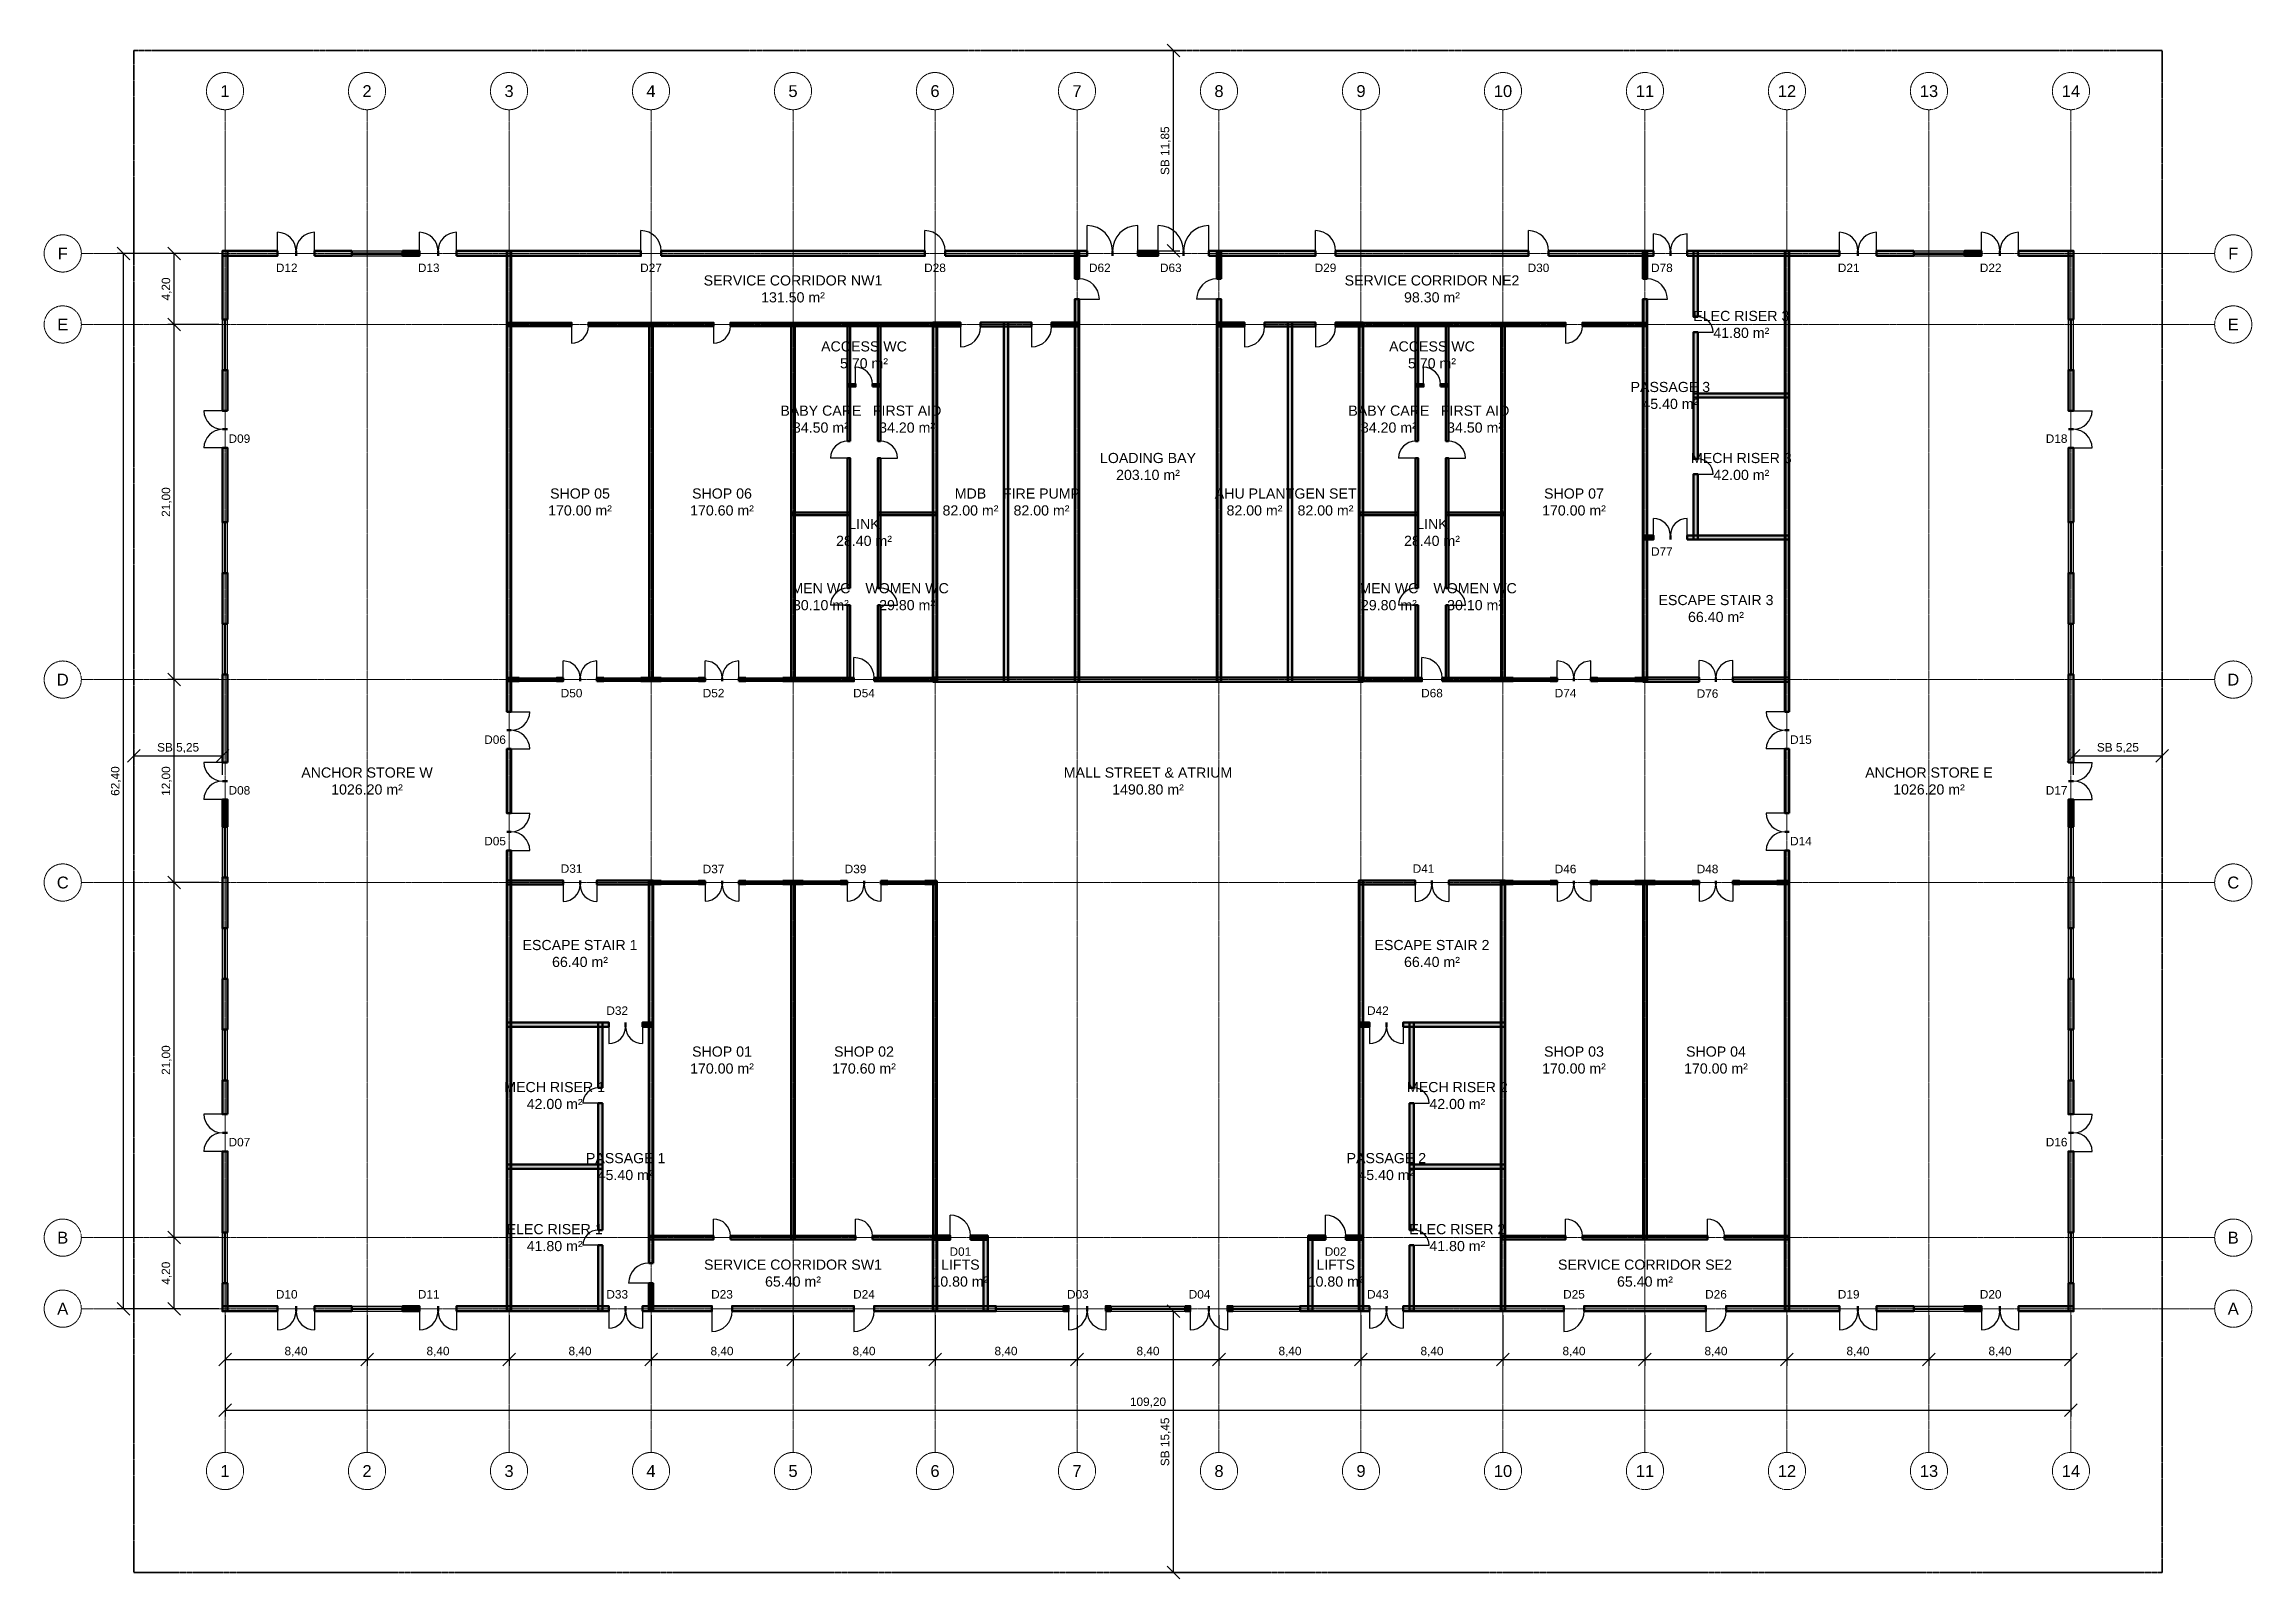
# Model space of a CAD drawing. Header units: millimetres. Extents: x -5300 to 125300, y -375 to 90375.
import ezdxf
from ezdxf.enums import TextEntityAlignment as Align

# ---------------------------------------------------------------- set-up
doc = ezdxf.new("R2010")
doc.units = ezdxf.units.MM
doc.linetypes.add('CENTER', pattern=[5.08, 3.175, -0.635, 0.635, -0.635])
doc.linetypes.add('PHANTOM', pattern=[6.35, 3.175, -0.635, 0.635, -0.635, 0.635, -0.635])
for name, color, linetype, lineweight in [('A-ASSI', 1, 'CENTER', 13), ('A-CAMPITURE', 8, 'Continuous', 9), ('A-CATASTO', 1, 'PHANTOM', 35), ('A-MURI-PORTANTI', 7, 'Continuous', 50), ('A-QUOTE', 1, 'Continuous', 18), ('A-SERRAMENTI-FINESTRE', 5, 'Continuous', 25), ('A-SERRAMENTI-PORTE', 3, 'Continuous', 25), ('A-TESTI-LOCALI', 2, 'Continuous', 18), ('A-TESTI-SIGLE', 2, 'Continuous', 18)]:
    doc.layers.add(name, color=color, linetype=linetype, lineweight=lineweight)
doc.styles.add('IT-ARIAL', font='arial.ttf')
doc.dimstyles.new('IT-100-M', dxfattribs={"dimscale": 250, "dimtxt": 2, "dimasz": 1.5, "dimexe": 1.5, "dimexo": 1.5, "dimgap": 0.8, "dimtad": 1, "dimlfac": 0.001, "dimzin": 0, "dimtxsty": 'IT-ARIAL', "dimtsz": 1.5, "dimcen": 2.5, "dimclrd": 256, "dimclre": 256, "dimclrt": 256, "dimazin": 3, "dimtfac": 1, "dimtmove": 0, "dimatfit": 3})

msp = doc.modelspace()

# ---------------------------------------------------------------- texts
at = {"layer": 'A-ASSI', "style": 'IT-ARIAL'}
for s, p in [('1', (5400, 87600)), ('2', (13800, 87600)), ('3', (22200, 87600)), ('4', (30600, 87600)), ('5', (39000, 87600)), ('6', (47400, 87600)), ('7', (55800, 87600)), ('8', (64200, 87600)), ('9', (72600, 87600)), ('10', (81000, 87600)), ('11', (89400, 87600)), ('12', (97800, 87600)), ('13', (106200, 87600)), ('14', (114600, 87600)), ('F', (-4200, 78000)), ('F', (124200, 78000)), ('E', (-4200, 73800)), ('E', (124200, 73800)), ('D', (-4200, 52800)), ('D', (124200, 52800)), ('C', (-4200, 40800)), ('C', (124200, 40800)), ('B', (-4200, 19800)), ('B', (124200, 19800)), ('A', (-4200, 15600)), ('A', (124200, 15600)), ('1', (5400, 6000)), ('2', (13800, 6000)), ('3', (22200, 6000)), ('4', (30600, 6000)), ('5', (39000, 6000)), ('6', (47400, 6000)), ('7', (55800, 6000)), ('8', (64200, 6000)), ('9', (72600, 6000)), ('10', (81000, 6000)), ('11', (89400, 6000)), ('12', (97800, 6000)), ('13', (106200, 6000)), ('14', (114600, 6000))]:
    msp.add_text(s, height=700, dxfattribs=at).set_placement(p, align=Align.MIDDLE_CENTER)
at = {"layer": 'A-TESTI-LOCALI', "char_height": 600, "attachment_point": 5, "style": 'IT-ARIAL'}
for s, insert in [('SERVICE CORRIDOR NW1\\P131.50 m²', (39000, 75900)), ('SERVICE CORRIDOR NE2\\P98.30 m²', (76800, 75900)), ('ELEC RISER 3\\P41.80 m²', (95100, 73800)), ('ACCESS WC\\P5.70 m²', (43200, 72000)), ('ACCESS WC\\P5.70 m²', (76800, 72000)), ('PASSAGE 3\\P45.40 m²', (90900, 69600)), ('BABY CARE\\P34.50 m²', (40650, 68200)), ('FIRST AID\\P34.20 m²', (45750, 68200)), ('BABY CARE\\P34.20 m²', (74250, 68200)), ('FIRST AID\\P34.50 m²', (79350, 68200)), ('LOADING BAY\\P203.10 m²', (60000, 65400)), ('MECH RISER 3\\P42.00 m²', (95100, 65400)), ('SHOP 05\\P170.00 m²', (26400, 63300)), ('SHOP 06\\P170.60 m²', (34800, 63300)), ('MDB\\P82.00 m²', (49500, 63300)), ('FIRE PUMP\\P82.00 m²', (53700, 63300)), ('AHU PLANT\\P82.00 m²', (66300, 63300)), ('GEN SET\\P82.00 m²', (70500, 63300)), ('SHOP 07\\P170.00 m²', (85200, 63300)), ('LINK\\P28.40 m²', (43200, 61500)), ('LINK\\P28.40 m²', (76800, 61500)), ('MEN WC\\P30.10 m²', (40650, 57700)), ('WOMEN WC\\P29.80 m²', (45750, 57700)), ('MEN WC\\P29.80 m²', (74250, 57700)), ('WOMEN WC\\P30.10 m²', (79350, 57700)), ('ESCAPE STAIR 3\\P66.40 m²', (93600, 57000)), ('ANCHOR STORE W\\P1026.20 m²', (13800, 46800)), ('MALL STREET & ATRIUM\\P1490.80 m²', (60000, 46800)), ('ANCHOR STORE E\\P1026.20 m²', (106200, 46800)), ('ESCAPE STAIR 1\\P66.40 m²', (26400, 36600)), ('ESCAPE STAIR 2\\P66.40 m²', (76800, 36600)), ('SHOP 01\\P170.00 m²', (34800, 30300)), ('SHOP 02\\P170.60 m²', (43200, 30300)), ('SHOP 03\\P170.00 m²', (85200, 30300)), ('SHOP 04\\P170.00 m²', (93600, 30300)), ('MECH RISER 1\\P42.00 m²', (24900, 28200)), ('MECH RISER 2\\P42.00 m²', (78300, 28200)), ('PASSAGE 1\\P45.40 m²', (29100, 24000)), ('PASSAGE 2\\P45.40 m²', (74100, 24000)), ('ELEC RISER 1\\P41.80 m²', (24900, 19800)), ('ELEC RISER 2\\P41.80 m²', (78300, 19800)), ('SERVICE CORRIDOR SW1\\P65.40 m²', (39000, 17700)), ('LIFTS\\P10.80 m²', (48900, 17700)), ('LIFTS\\P10.80 m²', (71100, 17700)), ('SERVICE CORRIDOR SE2\\P65.40 m²', (89400, 17700))]:
    msp.add_mtext(s, dxfattribs=dict(at, insert=insert))
at = {"layer": 'A-TESTI-SIGLE', "style": 'IT-ARIAL'}
for s, p in [('D12', (9050, 77150)), ('D13', (17450, 77150)), ('D27', (30600, 77150)), ('D28', (47400, 77150)), ('D62', (57150, 77150)), ('D63', (61350, 77150)), ('D29', (70500, 77150)), ('D30', (83100, 77150)), ('D78', (90400, 77150)), ('D21', (101450, 77150)), ('D22', (109850, 77150)), ('D09', (6250, 67050)), ('D18', (113750, 67050)), ('D77', (90400, 60375)), ('D50', (25900, 52000)), ('D52', (34300, 52000)), ('D54', (43200, 52000)), ('D68', (76800, 52000)), ('D74', (84700, 52000)), ('D76', (93100, 51975)), ('D06', (21375, 49250)), ('D15', (98625, 49250)), ('D08', (6250, 46250)), ('D17', (113750, 46250)), ('D05', (21375, 43250)), ('D14', (98625, 43250)), ('D31', (25900, 41625)), ('D37', (34300, 41600)), ('D39', (42700, 41600)), ('D41', (76300, 41625)), ('D46', (84700, 41600)), ('D48', (93100, 41600)), ('D32', (28600, 33225)), ('D42', (73600, 33225)), ('D07', (6250, 25450)), ('D16', (113750, 25450)), ('D01', (48900, 18975)), ('D02', (71100, 18975)), ('D10', (9050, 16450)), ('D11', (17450, 16450)), ('D33', (28600, 16450)), ('D23', (34800, 16450)), ('D24', (43200, 16450)), ('D03', (55850, 16450)), ('D04', (63050, 16450)), ('D43', (73600, 16450)), ('D25', (85200, 16450)), ('D26', (93600, 16450)), ('D19', (101450, 16450)), ('D20', (109850, 16450))]:
    msp.add_text(s, height=500, dxfattribs=at).set_placement(p, align=Align.MIDDLE_CENTER)

# ---------------------------------------------------------------- dimensions: what is measured, and where the dimension line sits
at = {"layer": 'A-QUOTE'}
for base, p1, p2 in [((61500, 78150), (60000, 78150), (60000, 90000)), ((61500, 0), (60000, 0), (60000, 15450))]:
    msp.add_linear_dim(base=base, p1=p1, p2=p2, angle=90, text='SB <>', dimstyle='IT-100-M', dxfattribs=at).render()
for base, p1, p2 in [((-600, 15600), (5400, 15600), (5400, 78000)), ((2400, 73800), (5400, 73800), (5400, 78000)), ((2400, 52800), (5400, 52800), (5400, 73800)), ((2400, 40800), (5400, 40800), (5400, 52800)), ((2400, 19800), (5400, 19800), (5400, 40800)), ((2400, 15600), (5400, 15600), (5400, 19800))]:
    msp.add_linear_dim(base=base, p1=p1, p2=p2, angle=90, dimstyle='IT-100-M', dxfattribs=at).render()
for base, p1, p2 in [((0, 48300), (0, 46800), (5250, 46800)), ((114750, 48300), (114750, 46800), (120000, 46800))]:
    msp.add_linear_dim(base=base, p1=p1, p2=p2, text='SB <>', dimstyle='IT-100-M', dxfattribs=at).render()
for base, p1, p2 in [((5400, 12600), (5400, 15600), (13800, 15600)), ((5400, 9600), (5400, 15600), (114600, 15600)), ((13800, 12600), (13800, 15600), (22200, 15600)), ((22200, 12600), (22200, 15600), (30600, 15600)), ((30600, 12600), (30600, 15600), (39000, 15600)), ((39000, 12600), (39000, 15600), (47400, 15600)), ((47400, 12600), (47400, 15600), (55800, 15600)), ((55800, 12600), (55800, 15600), (64200, 15600)), ((64200, 12600), (64200, 15600), (72600, 15600)), ((72600, 12600), (72600, 15600), (81000, 15600)), ((81000, 12600), (81000, 15600), (89400, 15600)), ((89400, 12600), (89400, 15600), (97800, 15600)), ((97800, 12600), (97800, 15600), (106200, 15600)), ((106200, 12600), (106200, 15600), (114600, 15600))]:
    msp.add_linear_dim(base=base, p1=p1, p2=p2, dimstyle='IT-100-M', dxfattribs=at).render()

# ---------------------------------------------------------------- hatches: boundary and pattern name
at = {"layer": 'A-CAMPITURE'}
for points in [[(5250, 77850), (8500, 77850), (8500, 78150), (5250, 78150)], [(5550, 74100), (5550, 78150), (5250, 78150), (5250, 74100)], [(10700, 77850), (12900, 77850), (12900, 78150), (10700, 78150)], [(15900, 77850), (16900, 77850), (16900, 78150), (15900, 78150)], [(19100, 77850), (30000, 77850), (30000, 78150), (19100, 78150)], [(22325, 50900), (22325, 78125), (22075, 78125), (22075, 50900)], [(31200, 77850), (46800, 77850), (46800, 78150), (31200, 78150)], [(48000, 77850), (56400, 77850), (56400, 78150), (48000, 78150)], [(55925, 76500), (55925, 78125), (55675, 78125), (55675, 76500)], [(59400, 77850), (60600, 77850), (60600, 78150), (59400, 78150)], [(63600, 77850), (69900, 77850), (69900, 78150), (63600, 78150)], [(64325, 76500), (64325, 78125), (64075, 78125), (64075, 76500)], [(71100, 77850), (82500, 77850), (82500, 78150), (71100, 78150)], [(83700, 77850), (89900, 77850), (89900, 78150), (83700, 78150)], [(89525, 76500), (89525, 78125), (89275, 78125), (89275, 76500)], [(91900, 77850), (100900, 77850), (100900, 78150), (91900, 78150)], [(92525, 74250), (92525, 78125), (92275, 78125), (92275, 74250)], [(97925, 50900), (97925, 78125), (97675, 78125), (97675, 50900)], [(103100, 77850), (105300, 77850), (105300, 78150), (103100, 78150)], [(108300, 77850), (109300, 77850), (109300, 78150), (108300, 78150)], [(111500, 77850), (114750, 77850), (114750, 78150), (111500, 78150)], [(114750, 74100), (114750, 78150), (114450, 78150), (114450, 74100)], [(55925, 52675), (55925, 75300), (55675, 75300), (55675, 52675)], [(64325, 52675), (64325, 75300), (64075, 75300), (64075, 52675)], [(89525, 52675), (89525, 75300), (89275, 75300), (89275, 52675)], [(22100, 73700), (25900, 73700), (25900, 73900), (22100, 73900)], [(26900, 73700), (34300, 73700), (34300, 73900), (26900, 73900)], [(30700, 52700), (30700, 73900), (30500, 73900), (30500, 52700)], [(35300, 73700), (47500, 73700), (47500, 73900), (35300, 73900)], [(39100, 52700), (39100, 73900), (38900, 73900), (38900, 52700)], [(42375, 66900), (42375, 73875), (42225, 73875), (42225, 66900)], [(44175, 66900), (44175, 73875), (44025, 73875), (44025, 66900)], [(47275, 73675), (48900, 73675), (48900, 73925), (47275, 73925)], [(47525, 52675), (47525, 73925), (47275, 73925), (47275, 52675)], [(50100, 73675), (53100, 73675), (53100, 73925), (50100, 73925)], [(51725, 52675), (51725, 73925), (51475, 73925), (51475, 52675)], [(54300, 73675), (55925, 73675), (55925, 73925), (54300, 73925)], [(64075, 73675), (65700, 73675), (65700, 73925), (64075, 73925)], [(66900, 73675), (69900, 73675), (69900, 73925), (66900, 73925)], [(68525, 52675), (68525, 73925), (68275, 73925), (68275, 52675)], [(71100, 73675), (72725, 73675), (72725, 73925), (71100, 73925)], [(72725, 52675), (72725, 73925), (72475, 73925), (72475, 52675)], [(72500, 73700), (84700, 73700), (84700, 73900), (72500, 73900)], [(75975, 66900), (75975, 73875), (75825, 73875), (75825, 66900)], [(77775, 66900), (77775, 73875), (77625, 73875), (77625, 66900)], [(81100, 52700), (81100, 73900), (80900, 73900), (80900, 52700)], [(85700, 73700), (89500, 73700), (89500, 73900), (85700, 73900)], [(92525, 65850), (92525, 73350), (92275, 73350), (92275, 65850)], [(5550, 68700), (5550, 71100), (5250, 71100), (5250, 68700)], [(114750, 68700), (114750, 71100), (114450, 71100), (114450, 68700)], [(42225, 70125), (42700, 70125), (42700, 70275), (42225, 70275)], [(43700, 70125), (44175, 70125), (44175, 70275), (43700, 70275)], [(75825, 70125), (76300, 70125), (76300, 70275), (75825, 70275)], [(77300, 70125), (77775, 70125), (77775, 70275), (77300, 70275)], [(92275, 69475), (97925, 69475), (97925, 69725), (92275, 69725)], [(5550, 62100), (5550, 66500), (5250, 66500), (5250, 62100)], [(42375, 58200), (42375, 65900), (42225, 65900), (42225, 58200)], [(44175, 58200), (44175, 65900), (44025, 65900), (44025, 58200)], [(75975, 58200), (75975, 65900), (75825, 65900), (75825, 58200)], [(77775, 58200), (77775, 65900), (77625, 65900), (77625, 58200)], [(114750, 62100), (114750, 66500), (114450, 66500), (114450, 62100)], [(92525, 61075), (92525, 64950), (92275, 64950), (92275, 61075)], [(38925, 62525), (42375, 62525), (42375, 62675), (38925, 62675)], [(44025, 62525), (47475, 62525), (47475, 62675), (44025, 62675)], [(72525, 62525), (75975, 62525), (75975, 62675), (72525, 62675)], [(77625, 62525), (81075, 62525), (81075, 62675), (77625, 62675)], [(89275, 61075), (89900, 61075), (89900, 61325), (89275, 61325)], [(91900, 61075), (97925, 61075), (97925, 61325), (91900, 61325)], [(5550, 56100), (5550, 59100), (5250, 59100), (5250, 56100)], [(114750, 56100), (114750, 59100), (114450, 59100), (114450, 56100)], [(42375, 52725), (42375, 57200), (42225, 57200), (42225, 52725)], [(44175, 52725), (44175, 57200), (44025, 57200), (44025, 52725)], [(75975, 52725), (75975, 57200), (75825, 57200), (75825, 52725)], [(77775, 52725), (77775, 57200), (77625, 57200), (77625, 52725)], [(5550, 47900), (5550, 53100), (5250, 53100), (5250, 47900)], [(22100, 52700), (22800, 52700), (22800, 52900), (22100, 52900)], [(25000, 52700), (25400, 52700), (25400, 52900), (25000, 52900)], [(27400, 52700), (27800, 52700), (27800, 52900), (27400, 52900)], [(30000, 52700), (31200, 52700), (31200, 52900), (30000, 52900)], [(33400, 52700), (33800, 52700), (33800, 52900), (33400, 52900)], [(35800, 52700), (36200, 52700), (36200, 52900), (35800, 52900)], [(38400, 52700), (42600, 52700), (42600, 52900), (38400, 52900)], [(43800, 52700), (47500, 52700), (47500, 52900), (43800, 52900)], [(47275, 52675), (72725, 52675), (72725, 52925), (47275, 52925)], [(72500, 52700), (76200, 52700), (76200, 52900), (72500, 52900)], [(77400, 52700), (81600, 52700), (81600, 52900), (77400, 52900)], [(83800, 52700), (84200, 52700), (84200, 52900), (83800, 52900)], [(86200, 52700), (86600, 52700), (86600, 52900), (86200, 52900)], [(88800, 52700), (89500, 52700), (89500, 52900), (88800, 52900)], [(89275, 52675), (92600, 52675), (92600, 52925), (89275, 52925)], [(94600, 52675), (97925, 52675), (97925, 52925), (94600, 52925)], [(114750, 47900), (114750, 53100), (114450, 53100), (114450, 47900)], [(22325, 44900), (22325, 48700), (22075, 48700), (22075, 44900)], [(97925, 44900), (97925, 48700), (97675, 48700), (97675, 44900)], [(5550, 44100), (5550, 45700), (5250, 45700), (5250, 44100)], [(114750, 44100), (114750, 45700), (114450, 45700), (114450, 44100)], [(22325, 15475), (22325, 42700), (22075, 42700), (22075, 15475)], [(97925, 15475), (97925, 42700), (97675, 42700), (97675, 15475)], [(5550, 38100), (5550, 41100), (5250, 41100), (5250, 38100)], [(22075, 40675), (25400, 40675), (25400, 40925), (22075, 40925)], [(27400, 40675), (30725, 40675), (30725, 40925), (27400, 40925)], [(30725, 18300), (30725, 40925), (30475, 40925), (30475, 18300)], [(30500, 40700), (31200, 40700), (31200, 40900), (30500, 40900)], [(33400, 40700), (33800, 40700), (33800, 40900), (33400, 40900)], [(35800, 40700), (36200, 40700), (36200, 40900), (35800, 40900)], [(38400, 40700), (39600, 40700), (39600, 40900), (38400, 40900)], [(39100, 19700), (39100, 40900), (38900, 40900), (38900, 19700)], [(41800, 40700), (42200, 40700), (42200, 40900), (41800, 40900)], [(44200, 40700), (44600, 40700), (44600, 40900), (44200, 40900)], [(46800, 40700), (47500, 40700), (47500, 40900), (46800, 40900)], [(47500, 19700), (47500, 40900), (47300, 40900), (47300, 19700)], [(72475, 40675), (75800, 40675), (75800, 40925), (72475, 40925)], [(72725, 15475), (72725, 40925), (72475, 40925), (72475, 15475)], [(77800, 40675), (81125, 40675), (81125, 40925), (77800, 40925)], [(81125, 15475), (81125, 40925), (80875, 40925), (80875, 15475)], [(80900, 40700), (81600, 40700), (81600, 40900), (80900, 40900)], [(83800, 40700), (84200, 40700), (84200, 40900), (83800, 40900)], [(86200, 40700), (86600, 40700), (86600, 40900), (86200, 40900)], [(88800, 40700), (90000, 40700), (90000, 40900), (88800, 40900)], [(89500, 19700), (89500, 40900), (89300, 40900), (89300, 19700)], [(92200, 40700), (92600, 40700), (92600, 40900), (92200, 40900)], [(94600, 40700), (95000, 40700), (95000, 40900), (94600, 40900)], [(97200, 40700), (97900, 40700), (97900, 40900), (97200, 40900)], [(114750, 38100), (114750, 41100), (114450, 41100), (114450, 38100)], [(5550, 32100), (5550, 35100), (5250, 35100), (5250, 32100)], [(114750, 32100), (114750, 35100), (114450, 35100), (114450, 32100)], [(22075, 32275), (28100, 32275), (28100, 32525), (22075, 32525)], [(27725, 28650), (27725, 32525), (27475, 32525), (27475, 28650)], [(30100, 32275), (30725, 32275), (30725, 32525), (30100, 32525)], [(72475, 32275), (73100, 32275), (73100, 32525), (72475, 32525)], [(75100, 32275), (81125, 32275), (81125, 32525), (75100, 32525)], [(75725, 28650), (75725, 32525), (75475, 32525), (75475, 28650)], [(5550, 27100), (5550, 29100), (5250, 29100), (5250, 27100)], [(114750, 27100), (114750, 29100), (114450, 29100), (114450, 27100)], [(27725, 20250), (27725, 27750), (27475, 27750), (27475, 20250)], [(75725, 20250), (75725, 27750), (75475, 27750), (75475, 20250)], [(5550, 20100), (5550, 24900), (5250, 24900), (5250, 20100)], [(114750, 20100), (114750, 24900), (114450, 24900), (114450, 20100)], [(22075, 23875), (27725, 23875), (27725, 24125), (22075, 24125)], [(75475, 23875), (81125, 23875), (81125, 24125), (75475, 24125)], [(30500, 19700), (34300, 19700), (34300, 19900), (30500, 19900)], [(35300, 19700), (42700, 19700), (42700, 19900), (35300, 19900)], [(43700, 19700), (47500, 19700), (47500, 19900), (43700, 19900)], [(47275, 19675), (48300, 19675), (48300, 19925), (47275, 19925)], [(47525, 15475), (47525, 19925), (47275, 19925), (47275, 15475)], [(49500, 19675), (50525, 19675), (50525, 19925), (49500, 19925)], [(50525, 15475), (50525, 19925), (50275, 19925), (50275, 15475)], [(69475, 19675), (70500, 19675), (70500, 19925), (69475, 19925)], [(69725, 15475), (69725, 19925), (69475, 19925), (69475, 15475)], [(71700, 19675), (72725, 19675), (72725, 19925), (71700, 19925)], [(80900, 19700), (84700, 19700), (84700, 19900), (80900, 19900)], [(85700, 19700), (93100, 19700), (93100, 19900), (85700, 19900)], [(94100, 19700), (97900, 19700), (97900, 19900), (94100, 19900)], [(27725, 15475), (27725, 19350), (27475, 19350), (27475, 15475)], [(75725, 15475), (75725, 19350), (75475, 19350), (75475, 15475)], [(5550, 15450), (5550, 17100), (5250, 17100), (5250, 15450)], [(30725, 15475), (30725, 17100), (30475, 17100), (30475, 15475)], [(114750, 15450), (114750, 17100), (114450, 17100), (114450, 15450)], [(5250, 15450), (8500, 15450), (8500, 15750), (5250, 15750)], [(10700, 15450), (12900, 15450), (12900, 15750), (10700, 15750)], [(15900, 15450), (16900, 15450), (16900, 15750), (15900, 15750)], [(19100, 15450), (28100, 15450), (28100, 15750), (19100, 15750)], [(30100, 15450), (34200, 15450), (34200, 15750), (30100, 15750)], [(35400, 15450), (42600, 15450), (42600, 15750), (35400, 15750)], [(43800, 15450), (51000, 15450), (51000, 15750), (43800, 15750)], [(55000, 15450), (55300, 15450), (55300, 15750), (55000, 15750)], [(57500, 15450), (57800, 15450), (57800, 15750), (57500, 15750)], [(62200, 15450), (62500, 15450), (62500, 15750), (62200, 15750)], [(64700, 15450), (65000, 15450), (65000, 15750), (64700, 15750)], [(69000, 15450), (73100, 15450), (73100, 15750), (69000, 15750)], [(75100, 15450), (84600, 15450), (84600, 15750), (75100, 15750)], [(85800, 15450), (93000, 15450), (93000, 15750), (85800, 15750)], [(94200, 15450), (100900, 15450), (100900, 15750), (94200, 15750)], [(103100, 15450), (105300, 15450), (105300, 15750), (103100, 15750)], [(108300, 15450), (109300, 15450), (109300, 15750), (108300, 15750)], [(111500, 15450), (114750, 15450), (114750, 15750), (111500, 15750)]]:
    msp.add_hatch(color=256, dxfattribs=at).paths.add_polyline_path(points)

# ---------------------------------------------------------------- linework, layer by layer
at = {"layer": 'A-ASSI'}
for p, q in [((5400, 7100), (5400, 86500)), ((13800, 7100), (13800, 86500)), ((22200, 7100), (22200, 86500)), ((30600, 7100), (30600, 86500)), ((39000, 7100), (39000, 86500)), ((47400, 7100), (47400, 86500)), ((55800, 7100), (55800, 86500)), ((64200, 7100), (64200, 86500)), ((72600, 7100), (72600, 86500)), ((81000, 7100), (81000, 86500)), ((89400, 7100), (89400, 86500)), ((97800, 7100), (97800, 86500)), ((106200, 7100), (106200, 86500)), ((114600, 7100), (114600, 86500)), ((-3100, 78000), (123100, 78000)), ((-3100, 73800), (123100, 73800)), ((-3100, 52800), (123100, 52800)), ((-3100, 40800), (123100, 40800)), ((-3100, 19800), (123100, 19800)), ((-3100, 15600), (123100, 15600))]:
    msp.add_line(p, q, dxfattribs=at)
for centre in [(5400, 87600), (13800, 87600), (22200, 87600), (30600, 87600), (39000, 87600), (47400, 87600), (55800, 87600), (64200, 87600), (72600, 87600), (81000, 87600), (89400, 87600), (97800, 87600), (106200, 87600), (114600, 87600), (-4200, 78000), (124200, 78000), (-4200, 73800), (124200, 73800), (-4200, 52800), (124200, 52800), (-4200, 40800), (124200, 40800), (-4200, 19800), (124200, 19800), (-4200, 15600), (124200, 15600), (5400, 6000), (13800, 6000), (22200, 6000), (30600, 6000), (39000, 6000), (47400, 6000), (55800, 6000), (64200, 6000), (72600, 6000), (81000, 6000), (89400, 6000), (97800, 6000), (106200, 6000), (114600, 6000)]:
    msp.add_circle(centre, 1100, dxfattribs=at)
at = {"layer": 'A-CATASTO'}
msp.add_lwpolyline([(0, 0), (120000, 0), (120000, 90000), (0, 90000)], close=True, dxfattribs=at)
at = {"layer": 'A-MURI-PORTANTI'}
for p, q in [((8500, 77850), (8500, 78150)), ((9600, 77850), (9600, 78150)), ((9600, 77850), (9600, 78150)), ((10700, 77850), (10700, 78150)), ((12900, 77850), (12900, 78150)), ((15900, 77850), (15900, 78150)), ((16900, 77850), (16900, 78150)), ((18000, 77850), (18000, 78150)), ((18000, 77850), (18000, 78150)), ((19100, 77850), (19100, 78150)), ((30000, 77850), (30000, 78150)), ((31200, 77850), (31200, 78150)), ((46800, 77850), (46800, 78150)), ((48000, 77850), (48000, 78150)), ((56400, 77850), (56400, 78150)), ((57900, 77850), (57900, 78150)), ((57900, 77850), (57900, 78150)), ((59400, 77850), (59400, 78150)), ((60600, 77850), (60600, 78150)), ((62100, 77850), (62100, 78150)), ((62100, 77850), (62100, 78150)), ((63600, 77850), (63600, 78150)), ((69900, 77850), (69900, 78150)), ((71100, 77850), (71100, 78150)), ((82500, 77850), (82500, 78150)), ((83700, 77850), (83700, 78150)), ((89900, 77850), (89900, 78150)), ((90900, 77850), (90900, 78150)), ((90900, 77850), (90900, 78150)), ((91900, 77850), (91900, 78150)), ((100900, 77850), (100900, 78150)), ((102000, 77850), (102000, 78150)), ((102000, 77850), (102000, 78150)), ((103100, 77850), (103100, 78150)), ((105300, 77850), (105300, 78150)), ((108300, 77850), (108300, 78150)), ((109300, 77850), (109300, 78150)), ((110400, 77850), (110400, 78150)), ((110400, 77850), (110400, 78150)), ((111500, 77850), (111500, 78150)), ((55925, 76500), (55675, 76500)), ((64325, 76500), (64075, 76500)), ((89525, 76500), (89275, 76500)), ((55925, 75300), (55675, 75300)), ((64325, 75300), (64075, 75300)), ((89525, 75300), (89275, 75300)), ((5550, 74100), (5250, 74100)), ((25900, 73700), (25900, 73900)), ((26900, 73700), (26900, 73900)), ((34300, 73700), (34300, 73900)), ((35300, 73700), (35300, 73900)), ((48900, 73675), (48900, 73925)), ((50100, 73675), (50100, 73925)), ((53100, 73675), (53100, 73925)), ((54300, 73675), (54300, 73925)), ((65700, 73675), (65700, 73925)), ((66900, 73675), (66900, 73925)), ((69900, 73675), (69900, 73925)), ((71100, 73675), (71100, 73925)), ((84700, 73700), (84700, 73900)), ((85700, 73700), (85700, 73900)), ((92525, 74250), (92275, 74250)), ((92525, 73350), (92275, 73350)), ((114750, 74100), (114450, 74100)), ((5550, 71100), (5250, 71100)), ((114750, 71100), (114450, 71100)), ((42700, 70125), (42700, 70275)), ((43700, 70125), (43700, 70275)), ((76300, 70125), (76300, 70275)), ((77300, 70125), (77300, 70275)), ((5550, 68700), (5250, 68700)), ((114750, 68700), (114450, 68700)), ((5550, 67600), (5250, 67600)), ((5550, 67600), (5250, 67600)), ((42375, 66900), (42225, 66900)), ((44175, 66900), (44025, 66900)), ((75975, 66900), (75825, 66900)), ((77775, 66900), (77625, 66900)), ((114750, 67600), (114450, 67600)), ((114750, 67600), (114450, 67600)), ((5550, 66500), (5250, 66500)), ((42375, 65900), (42225, 65900)), ((44175, 65900), (44025, 65900)), ((75975, 65900), (75825, 65900)), ((77775, 65900), (77625, 65900)), ((92525, 65850), (92275, 65850)), ((114750, 66500), (114450, 66500)), ((92525, 64950), (92275, 64950)), ((5550, 62100), (5250, 62100)), ((114750, 62100), (114450, 62100)), ((89900, 61075), (89900, 61325)), ((90900, 61075), (90900, 61325)), ((90900, 61075), (90900, 61325)), ((91900, 61075), (91900, 61325)), ((5550, 59100), (5250, 59100)), ((114750, 59100), (114450, 59100)), ((42375, 58200), (42225, 58200)), ((44175, 58200), (44025, 58200)), ((75975, 58200), (75825, 58200)), ((77775, 58200), (77625, 58200)), ((42375, 57200), (42225, 57200)), ((44175, 57200), (44025, 57200)), ((75975, 57200), (75825, 57200)), ((77775, 57200), (77625, 57200)), ((5550, 56100), (5250, 56100)), ((114750, 56100), (114450, 56100)), ((5550, 53100), (5250, 53100)), ((22800, 52700), (22800, 52900)), ((25000, 52700), (25000, 52900)), ((25400, 52700), (25400, 52900)), ((26400, 52700), (26400, 52900)), ((26400, 52700), (26400, 52900)), ((27400, 52700), (27400, 52900)), ((27800, 52700), (27800, 52900)), ((30000, 52700), (30000, 52900)), ((31200, 52700), (31200, 52900)), ((33400, 52700), (33400, 52900)), ((33800, 52700), (33800, 52900)), ((34800, 52700), (34800, 52900)), ((34800, 52700), (34800, 52900)), ((35800, 52700), (35800, 52900)), ((36200, 52700), (36200, 52900)), ((38400, 52700), (38400, 52900)), ((42600, 52700), (42600, 52900)), ((43800, 52700), (43800, 52900)), ((76200, 52700), (76200, 52900)), ((77400, 52700), (77400, 52900)), ((81600, 52700), (81600, 52900)), ((83800, 52700), (83800, 52900)), ((84200, 52700), (84200, 52900)), ((85200, 52700), (85200, 52900)), ((85200, 52700), (85200, 52900)), ((86200, 52700), (86200, 52900)), ((86600, 52700), (86600, 52900)), ((88800, 52700), (88800, 52900)), ((92600, 52675), (92600, 52925)), ((93600, 52675), (93600, 52925)), ((93600, 52675), (93600, 52925)), ((94600, 52675), (94600, 52925)), ((114750, 53100), (114450, 53100)), ((22325, 50900), (22075, 50900)), ((22325, 49800), (22075, 49800)), ((22325, 49800), (22075, 49800)), ((97925, 50900), (97675, 50900)), ((97925, 49800), (97675, 49800)), ((97925, 49800), (97675, 49800)), ((22325, 48700), (22075, 48700)), ((97925, 48700), (97675, 48700)), ((5550, 47900), (5250, 47900)), ((114750, 47900), (114450, 47900)), ((5550, 46800), (5250, 46800)), ((5550, 46800), (5250, 46800)), ((114750, 46800), (114450, 46800)), ((114750, 46800), (114450, 46800)), ((5550, 45700), (5250, 45700)), ((22325, 44900), (22075, 44900)), ((97925, 44900), (97675, 44900)), ((114750, 45700), (114450, 45700)), ((5550, 44100), (5250, 44100)), ((22325, 43800), (22075, 43800)), ((22325, 43800), (22075, 43800)), ((97925, 43800), (97675, 43800)), ((97925, 43800), (97675, 43800)), ((114750, 44100), (114450, 44100)), ((22325, 42700), (22075, 42700)), ((97925, 42700), (97675, 42700)), ((5550, 41100), (5250, 41100)), ((25400, 40675), (25400, 40925)), ((26400, 40675), (26400, 40925)), ((26400, 40675), (26400, 40925)), ((27400, 40675), (27400, 40925)), ((31200, 40700), (31200, 40900)), ((33400, 40700), (33400, 40900)), ((33800, 40700), (33800, 40900)), ((34800, 40700), (34800, 40900)), ((34800, 40700), (34800, 40900)), ((35800, 40700), (35800, 40900)), ((36200, 40700), (36200, 40900)), ((38400, 40700), (38400, 40900)), ((39600, 40700), (39600, 40900)), ((41800, 40700), (41800, 40900)), ((42200, 40700), (42200, 40900)), ((43200, 40700), (43200, 40900)), ((43200, 40700), (43200, 40900)), ((44200, 40700), (44200, 40900)), ((44600, 40700), (44600, 40900)), ((46800, 40700), (46800, 40900)), ((75800, 40675), (75800, 40925)), ((76800, 40675), (76800, 40925)), ((76800, 40675), (76800, 40925)), ((77800, 40675), (77800, 40925)), ((81600, 40700), (81600, 40900)), ((83800, 40700), (83800, 40900)), ((84200, 40700), (84200, 40900)), ((85200, 40700), (85200, 40900)), ((85200, 40700), (85200, 40900)), ((86200, 40700), (86200, 40900)), ((86600, 40700), (86600, 40900)), ((88800, 40700), (88800, 40900)), ((90000, 40700), (90000, 40900)), ((92200, 40700), (92200, 40900)), ((92600, 40700), (92600, 40900)), ((93600, 40700), (93600, 40900)), ((93600, 40700), (93600, 40900)), ((94600, 40700), (94600, 40900)), ((95000, 40700), (95000, 40900)), ((97200, 40700), (97200, 40900)), ((114750, 41100), (114450, 41100)), ((5550, 38100), (5250, 38100)), ((114750, 38100), (114450, 38100)), ((5550, 35100), (5250, 35100)), ((114750, 35100), (114450, 35100)), ((5550, 32100), (5250, 32100)), ((28100, 32275), (28100, 32525)), ((29100, 32275), (29100, 32525)), ((29100, 32275), (29100, 32525)), ((30100, 32275), (30100, 32525)), ((73100, 32275), (73100, 32525)), ((74100, 32275), (74100, 32525)), ((74100, 32275), (74100, 32525)), ((75100, 32275), (75100, 32525)), ((114750, 32100), (114450, 32100)), ((5550, 29100), (5250, 29100)), ((114750, 29100), (114450, 29100)), ((27725, 28650), (27475, 28650)), ((27725, 27750), (27475, 27750)), ((75725, 28650), (75475, 28650)), ((75725, 27750), (75475, 27750)), ((5550, 27100), (5250, 27100)), ((114750, 27100), (114450, 27100)), ((5550, 26000), (5250, 26000)), ((5550, 26000), (5250, 26000)), ((5550, 24900), (5250, 24900)), ((114750, 26000), (114450, 26000)), ((114750, 26000), (114450, 26000)), ((114750, 24900), (114450, 24900)), ((5550, 20100), (5250, 20100)), ((27725, 20250), (27475, 20250)), ((34300, 19700), (34300, 19900)), ((35300, 19700), (35300, 19900)), ((42700, 19700), (42700, 19900)), ((43700, 19700), (43700, 19900)), ((48300, 19675), (48300, 19925)), ((49500, 19675), (49500, 19925)), ((70500, 19675), (70500, 19925)), ((71700, 19675), (71700, 19925)), ((75725, 20250), (75475, 20250)), ((84700, 19700), (84700, 19900)), ((85700, 19700), (85700, 19900)), ((93100, 19700), (93100, 19900)), ((94100, 19700), (94100, 19900)), ((114750, 20100), (114450, 20100)), ((27725, 19350), (27475, 19350)), ((30725, 18300), (30475, 18300)), ((75725, 19350), (75475, 19350)), ((5550, 17100), (5250, 17100)), ((30725, 17100), (30475, 17100)), ((114750, 17100), (114450, 17100)), ((8500, 15450), (8500, 15750)), ((9600, 15450), (9600, 15750)), ((9600, 15450), (9600, 15750)), ((10700, 15450), (10700, 15750)), ((12900, 15450), (12900, 15750)), ((15900, 15450), (15900, 15750)), ((16900, 15450), (16900, 15750)), ((18000, 15450), (18000, 15750)), ((18000, 15450), (18000, 15750)), ((19100, 15450), (19100, 15750)), ((28100, 15450), (28100, 15750)), ((29100, 15450), (29100, 15750)), ((29100, 15450), (29100, 15750)), ((30100, 15450), (30100, 15750)), ((34200, 15450), (34200, 15750)), ((35400, 15450), (35400, 15750)), ((42600, 15450), (42600, 15750)), ((43800, 15450), (43800, 15750)), ((51000, 15450), (51000, 15750)), ((55000, 15450), (55000, 15750)), ((55300, 15450), (55300, 15750)), ((56400, 15450), (56400, 15750)), ((56400, 15450), (56400, 15750)), ((57500, 15450), (57500, 15750)), ((57800, 15450), (57800, 15750)), ((62200, 15450), (62200, 15750)), ((62500, 15450), (62500, 15750)), ((63600, 15450), (63600, 15750)), ((63600, 15450), (63600, 15750)), ((64700, 15450), (64700, 15750)), ((65000, 15450), (65000, 15750)), ((69000, 15450), (69000, 15750)), ((73100, 15450), (73100, 15750)), ((74100, 15450), (74100, 15750)), ((74100, 15450), (74100, 15750)), ((75100, 15450), (75100, 15750)), ((84600, 15450), (84600, 15750)), ((85800, 15450), (85800, 15750)), ((93000, 15450), (93000, 15750)), ((94200, 15450), (94200, 15750)), ((100900, 15450), (100900, 15750)), ((102000, 15450), (102000, 15750)), ((102000, 15450), (102000, 15750)), ((103100, 15450), (103100, 15750)), ((105300, 15450), (105300, 15750)), ((108300, 15450), (108300, 15750)), ((109300, 15450), (109300, 15750)), ((110400, 15450), (110400, 15750)), ((110400, 15450), (110400, 15750)), ((111500, 15450), (111500, 15750))]:
    msp.add_line(p, q, dxfattribs=at)
for points in [[(5250, 77850), (8500, 77850), (8500, 78150), (5250, 78150)], [(5550, 74100), (5550, 78150), (5250, 78150), (5250, 74100)], [(10700, 77850), (12900, 77850), (12900, 78150), (10700, 78150)], [(15900, 77850), (16900, 77850), (16900, 78150), (15900, 78150)], [(19100, 77850), (30000, 77850), (30000, 78150), (19100, 78150)], [(22325, 50900), (22325, 78125), (22075, 78125), (22075, 50900)], [(31200, 77850), (46800, 77850), (46800, 78150), (31200, 78150)], [(48000, 77850), (56400, 77850), (56400, 78150), (48000, 78150)], [(55925, 76500), (55925, 78125), (55675, 78125), (55675, 76500)], [(59400, 77850), (60600, 77850), (60600, 78150), (59400, 78150)], [(63600, 77850), (69900, 77850), (69900, 78150), (63600, 78150)], [(64325, 76500), (64325, 78125), (64075, 78125), (64075, 76500)], [(71100, 77850), (82500, 77850), (82500, 78150), (71100, 78150)], [(83700, 77850), (89900, 77850), (89900, 78150), (83700, 78150)], [(89525, 76500), (89525, 78125), (89275, 78125), (89275, 76500)], [(91900, 77850), (100900, 77850), (100900, 78150), (91900, 78150)], [(92525, 74250), (92525, 78125), (92275, 78125), (92275, 74250)], [(97925, 50900), (97925, 78125), (97675, 78125), (97675, 50900)], [(103100, 77850), (105300, 77850), (105300, 78150), (103100, 78150)], [(108300, 77850), (109300, 77850), (109300, 78150), (108300, 78150)], [(111500, 77850), (114750, 77850), (114750, 78150), (111500, 78150)], [(114750, 74100), (114750, 78150), (114450, 78150), (114450, 74100)], [(55925, 52675), (55925, 75300), (55675, 75300), (55675, 52675)], [(64325, 52675), (64325, 75300), (64075, 75300), (64075, 52675)], [(89525, 52675), (89525, 75300), (89275, 75300), (89275, 52675)], [(22100, 73700), (25900, 73700), (25900, 73900), (22100, 73900)], [(26900, 73700), (34300, 73700), (34300, 73900), (26900, 73900)], [(30700, 52700), (30700, 73900), (30500, 73900), (30500, 52700)], [(35300, 73700), (47500, 73700), (47500, 73900), (35300, 73900)], [(39100, 52700), (39100, 73900), (38900, 73900), (38900, 52700)], [(42375, 66900), (42375, 73875), (42225, 73875), (42225, 66900)], [(44175, 66900), (44175, 73875), (44025, 73875), (44025, 66900)], [(47275, 73675), (48900, 73675), (48900, 73925), (47275, 73925)], [(47525, 52675), (47525, 73925), (47275, 73925), (47275, 52675)], [(50100, 73675), (53100, 73675), (53100, 73925), (50100, 73925)], [(51725, 52675), (51725, 73925), (51475, 73925), (51475, 52675)], [(54300, 73675), (55925, 73675), (55925, 73925), (54300, 73925)], [(64075, 73675), (65700, 73675), (65700, 73925), (64075, 73925)], [(66900, 73675), (69900, 73675), (69900, 73925), (66900, 73925)], [(68525, 52675), (68525, 73925), (68275, 73925), (68275, 52675)], [(71100, 73675), (72725, 73675), (72725, 73925), (71100, 73925)], [(72725, 52675), (72725, 73925), (72475, 73925), (72475, 52675)], [(72500, 73700), (84700, 73700), (84700, 73900), (72500, 73900)], [(75975, 66900), (75975, 73875), (75825, 73875), (75825, 66900)], [(77775, 66900), (77775, 73875), (77625, 73875), (77625, 66900)], [(81100, 52700), (81100, 73900), (80900, 73900), (80900, 52700)], [(85700, 73700), (89500, 73700), (89500, 73900), (85700, 73900)], [(92525, 65850), (92525, 73350), (92275, 73350), (92275, 65850)], [(5550, 68700), (5550, 71100), (5250, 71100), (5250, 68700)], [(114750, 68700), (114750, 71100), (114450, 71100), (114450, 68700)], [(42225, 70125), (42700, 70125), (42700, 70275), (42225, 70275)], [(43700, 70125), (44175, 70125), (44175, 70275), (43700, 70275)], [(75825, 70125), (76300, 70125), (76300, 70275), (75825, 70275)], [(77300, 70125), (77775, 70125), (77775, 70275), (77300, 70275)], [(92275, 69475), (97925, 69475), (97925, 69725), (92275, 69725)], [(5550, 62100), (5550, 66500), (5250, 66500), (5250, 62100)], [(42375, 58200), (42375, 65900), (42225, 65900), (42225, 58200)], [(44175, 58200), (44175, 65900), (44025, 65900), (44025, 58200)], [(75975, 58200), (75975, 65900), (75825, 65900), (75825, 58200)], [(77775, 58200), (77775, 65900), (77625, 65900), (77625, 58200)], [(114750, 62100), (114750, 66500), (114450, 66500), (114450, 62100)], [(92525, 61075), (92525, 64950), (92275, 64950), (92275, 61075)], [(38925, 62525), (42375, 62525), (42375, 62675), (38925, 62675)], [(44025, 62525), (47475, 62525), (47475, 62675), (44025, 62675)], [(72525, 62525), (75975, 62525), (75975, 62675), (72525, 62675)], [(77625, 62525), (81075, 62525), (81075, 62675), (77625, 62675)], [(89275, 61075), (89900, 61075), (89900, 61325), (89275, 61325)], [(91900, 61075), (97925, 61075), (97925, 61325), (91900, 61325)], [(5550, 56100), (5550, 59100), (5250, 59100), (5250, 56100)], [(114750, 56100), (114750, 59100), (114450, 59100), (114450, 56100)], [(42375, 52725), (42375, 57200), (42225, 57200), (42225, 52725)], [(44175, 52725), (44175, 57200), (44025, 57200), (44025, 52725)], [(75975, 52725), (75975, 57200), (75825, 57200), (75825, 52725)], [(77775, 52725), (77775, 57200), (77625, 57200), (77625, 52725)], [(5550, 47900), (5550, 53100), (5250, 53100), (5250, 47900)], [(22100, 52700), (22800, 52700), (22800, 52900), (22100, 52900)], [(25000, 52700), (25400, 52700), (25400, 52900), (25000, 52900)], [(27400, 52700), (27800, 52700), (27800, 52900), (27400, 52900)], [(30000, 52700), (31200, 52700), (31200, 52900), (30000, 52900)], [(33400, 52700), (33800, 52700), (33800, 52900), (33400, 52900)], [(35800, 52700), (36200, 52700), (36200, 52900), (35800, 52900)], [(38400, 52700), (42600, 52700), (42600, 52900), (38400, 52900)], [(43800, 52700), (47500, 52700), (47500, 52900), (43800, 52900)], [(47275, 52675), (72725, 52675), (72725, 52925), (47275, 52925)], [(72500, 52700), (76200, 52700), (76200, 52900), (72500, 52900)], [(77400, 52700), (81600, 52700), (81600, 52900), (77400, 52900)], [(83800, 52700), (84200, 52700), (84200, 52900), (83800, 52900)], [(86200, 52700), (86600, 52700), (86600, 52900), (86200, 52900)], [(88800, 52700), (89500, 52700), (89500, 52900), (88800, 52900)], [(89275, 52675), (92600, 52675), (92600, 52925), (89275, 52925)], [(94600, 52675), (97925, 52675), (97925, 52925), (94600, 52925)], [(114750, 47900), (114750, 53100), (114450, 53100), (114450, 47900)], [(22325, 44900), (22325, 48700), (22075, 48700), (22075, 44900)], [(97925, 44900), (97925, 48700), (97675, 48700), (97675, 44900)], [(5550, 44100), (5550, 45700), (5250, 45700), (5250, 44100)], [(114750, 44100), (114750, 45700), (114450, 45700), (114450, 44100)], [(22325, 15475), (22325, 42700), (22075, 42700), (22075, 15475)], [(97925, 15475), (97925, 42700), (97675, 42700), (97675, 15475)], [(5550, 38100), (5550, 41100), (5250, 41100), (5250, 38100)], [(22075, 40675), (25400, 40675), (25400, 40925), (22075, 40925)], [(27400, 40675), (30725, 40675), (30725, 40925), (27400, 40925)], [(30725, 18300), (30725, 40925), (30475, 40925), (30475, 18300)], [(30500, 40700), (31200, 40700), (31200, 40900), (30500, 40900)], [(33400, 40700), (33800, 40700), (33800, 40900), (33400, 40900)], [(35800, 40700), (36200, 40700), (36200, 40900), (35800, 40900)], [(38400, 40700), (39600, 40700), (39600, 40900), (38400, 40900)], [(39100, 19700), (39100, 40900), (38900, 40900), (38900, 19700)], [(41800, 40700), (42200, 40700), (42200, 40900), (41800, 40900)], [(44200, 40700), (44600, 40700), (44600, 40900), (44200, 40900)], [(46800, 40700), (47500, 40700), (47500, 40900), (46800, 40900)], [(47500, 19700), (47500, 40900), (47300, 40900), (47300, 19700)], [(72475, 40675), (75800, 40675), (75800, 40925), (72475, 40925)], [(72725, 15475), (72725, 40925), (72475, 40925), (72475, 15475)], [(77800, 40675), (81125, 40675), (81125, 40925), (77800, 40925)], [(81125, 15475), (81125, 40925), (80875, 40925), (80875, 15475)], [(80900, 40700), (81600, 40700), (81600, 40900), (80900, 40900)], [(83800, 40700), (84200, 40700), (84200, 40900), (83800, 40900)], [(86200, 40700), (86600, 40700), (86600, 40900), (86200, 40900)], [(88800, 40700), (90000, 40700), (90000, 40900), (88800, 40900)], [(89500, 19700), (89500, 40900), (89300, 40900), (89300, 19700)], [(92200, 40700), (92600, 40700), (92600, 40900), (92200, 40900)], [(94600, 40700), (95000, 40700), (95000, 40900), (94600, 40900)], [(97200, 40700), (97900, 40700), (97900, 40900), (97200, 40900)], [(114750, 38100), (114750, 41100), (114450, 41100), (114450, 38100)], [(5550, 32100), (5550, 35100), (5250, 35100), (5250, 32100)], [(114750, 32100), (114750, 35100), (114450, 35100), (114450, 32100)], [(22075, 32275), (28100, 32275), (28100, 32525), (22075, 32525)], [(27725, 28650), (27725, 32525), (27475, 32525), (27475, 28650)], [(30100, 32275), (30725, 32275), (30725, 32525), (30100, 32525)], [(72475, 32275), (73100, 32275), (73100, 32525), (72475, 32525)], [(75100, 32275), (81125, 32275), (81125, 32525), (75100, 32525)], [(75725, 28650), (75725, 32525), (75475, 32525), (75475, 28650)], [(5550, 27100), (5550, 29100), (5250, 29100), (5250, 27100)], [(114750, 27100), (114750, 29100), (114450, 29100), (114450, 27100)], [(27725, 20250), (27725, 27750), (27475, 27750), (27475, 20250)], [(75725, 20250), (75725, 27750), (75475, 27750), (75475, 20250)], [(5550, 20100), (5550, 24900), (5250, 24900), (5250, 20100)], [(114750, 20100), (114750, 24900), (114450, 24900), (114450, 20100)], [(22075, 23875), (27725, 23875), (27725, 24125), (22075, 24125)], [(75475, 23875), (81125, 23875), (81125, 24125), (75475, 24125)], [(30500, 19700), (34300, 19700), (34300, 19900), (30500, 19900)], [(35300, 19700), (42700, 19700), (42700, 19900), (35300, 19900)], [(43700, 19700), (47500, 19700), (47500, 19900), (43700, 19900)], [(47275, 19675), (48300, 19675), (48300, 19925), (47275, 19925)], [(47525, 15475), (47525, 19925), (47275, 19925), (47275, 15475)], [(49500, 19675), (50525, 19675), (50525, 19925), (49500, 19925)], [(50525, 15475), (50525, 19925), (50275, 19925), (50275, 15475)], [(69475, 19675), (70500, 19675), (70500, 19925), (69475, 19925)], [(69725, 15475), (69725, 19925), (69475, 19925), (69475, 15475)], [(71700, 19675), (72725, 19675), (72725, 19925), (71700, 19925)], [(80900, 19700), (84700, 19700), (84700, 19900), (80900, 19900)], [(85700, 19700), (93100, 19700), (93100, 19900), (85700, 19900)], [(94100, 19700), (97900, 19700), (97900, 19900), (94100, 19900)], [(27725, 15475), (27725, 19350), (27475, 19350), (27475, 15475)], [(75725, 15475), (75725, 19350), (75475, 19350), (75475, 15475)], [(5550, 15450), (5550, 17100), (5250, 17100), (5250, 15450)], [(30725, 15475), (30725, 17100), (30475, 17100), (30475, 15475)], [(114750, 15450), (114750, 17100), (114450, 17100), (114450, 15450)], [(5250, 15450), (8500, 15450), (8500, 15750), (5250, 15750)], [(10700, 15450), (12900, 15450), (12900, 15750), (10700, 15750)], [(15900, 15450), (16900, 15450), (16900, 15750), (15900, 15750)], [(19100, 15450), (28100, 15450), (28100, 15750), (19100, 15750)], [(30100, 15450), (34200, 15450), (34200, 15750), (30100, 15750)], [(35400, 15450), (42600, 15450), (42600, 15750), (35400, 15750)], [(43800, 15450), (51000, 15450), (51000, 15750), (43800, 15750)], [(55000, 15450), (55300, 15450), (55300, 15750), (55000, 15750)], [(57500, 15450), (57800, 15450), (57800, 15750), (57500, 15750)], [(62200, 15450), (62500, 15450), (62500, 15750), (62200, 15750)], [(64700, 15450), (65000, 15450), (65000, 15750), (64700, 15750)], [(69000, 15450), (73100, 15450), (73100, 15750), (69000, 15750)], [(75100, 15450), (84600, 15450), (84600, 15750), (75100, 15750)], [(85800, 15450), (93000, 15450), (93000, 15750), (85800, 15750)], [(94200, 15450), (100900, 15450), (100900, 15750), (94200, 15750)], [(103100, 15450), (105300, 15450), (105300, 15750), (103100, 15750)], [(108300, 15450), (109300, 15450), (109300, 15750), (108300, 15750)], [(111500, 15450), (114750, 15450), (114750, 15750), (111500, 15750)]]:
    msp.add_lwpolyline(points, close=True, dxfattribs=at)
at = {"layer": 'A-SERRAMENTI-FINESTRE'}
for p, q in [((12900, 78150), (15900, 78150)), ((12900, 78037.5), (15900, 78037.5)), ((12900, 77962.5), (15900, 77962.5)), ((12900, 77850), (15900, 77850)), ((105300, 78150), (108300, 78150)), ((105300, 78037.5), (108300, 78037.5)), ((105300, 77962.5), (108300, 77962.5)), ((105300, 77850), (108300, 77850)), ((5250, 71100), (5250, 74100)), ((5362.5, 71100), (5362.5, 74100)), ((5437.5, 71100), (5437.5, 74100)), ((5550, 71100), (5550, 74100)), ((114450, 71100), (114450, 74100)), ((114562.5, 71100), (114562.5, 74100)), ((114637.5, 71100), (114637.5, 74100)), ((114750, 71100), (114750, 74100)), ((5250, 59100), (5250, 62100)), ((5362.5, 59100), (5362.5, 62100)), ((5437.5, 59100), (5437.5, 62100)), ((5550, 59100), (5550, 62100)), ((114450, 59100), (114450, 62100)), ((114562.5, 59100), (114562.5, 62100)), ((114637.5, 59100), (114637.5, 62100)), ((114750, 59100), (114750, 62100)), ((5250, 53100), (5250, 56100)), ((5362.5, 53100), (5362.5, 56100)), ((5437.5, 53100), (5437.5, 56100)), ((5550, 53100), (5550, 56100)), ((114450, 53100), (114450, 56100)), ((114562.5, 53100), (114562.5, 56100)), ((114637.5, 53100), (114637.5, 56100)), ((114750, 53100), (114750, 56100)), ((22800, 52900), (25000, 52900)), ((22800, 52825), (25000, 52825)), ((22800, 52775), (25000, 52775)), ((22800, 52700), (25000, 52700)), ((27800, 52900), (30000, 52900)), ((27800, 52825), (30000, 52825)), ((27800, 52775), (30000, 52775)), ((27800, 52700), (30000, 52700)), ((31200, 52900), (33400, 52900)), ((31200, 52825), (33400, 52825)), ((31200, 52775), (33400, 52775)), ((31200, 52700), (33400, 52700)), ((36200, 52900), (38400, 52900)), ((36200, 52825), (38400, 52825)), ((36200, 52775), (38400, 52775)), ((36200, 52700), (38400, 52700)), ((81600, 52900), (83800, 52900)), ((81600, 52825), (83800, 52825)), ((81600, 52775), (83800, 52775)), ((81600, 52700), (83800, 52700)), ((86600, 52900), (88800, 52900)), ((86600, 52825), (88800, 52825)), ((86600, 52775), (88800, 52775)), ((86600, 52700), (88800, 52700)), ((5250, 41100), (5250, 44100)), ((5362.5, 41100), (5362.5, 44100)), ((5437.5, 41100), (5437.5, 44100)), ((5550, 41100), (5550, 44100)), ((114450, 41100), (114450, 44100)), ((114562.5, 41100), (114562.5, 44100)), ((114637.5, 41100), (114637.5, 44100)), ((114750, 41100), (114750, 44100)), ((31200, 40900), (33400, 40900)), ((31200, 40825), (33400, 40825)), ((31200, 40775), (33400, 40775)), ((31200, 40700), (33400, 40700)), ((36200, 40900), (38400, 40900)), ((36200, 40825), (38400, 40825)), ((36200, 40775), (38400, 40775)), ((36200, 40700), (38400, 40700)), ((39600, 40900), (41800, 40900)), ((39600, 40825), (41800, 40825)), ((39600, 40775), (41800, 40775)), ((39600, 40700), (41800, 40700)), ((44600, 40900), (46800, 40900)), ((44600, 40825), (46800, 40825)), ((44600, 40775), (46800, 40775)), ((44600, 40700), (46800, 40700)), ((81600, 40900), (83800, 40900)), ((81600, 40825), (83800, 40825)), ((81600, 40775), (83800, 40775)), ((81600, 40700), (83800, 40700)), ((86600, 40900), (88800, 40900)), ((86600, 40825), (88800, 40825)), ((86600, 40775), (88800, 40775)), ((86600, 40700), (88800, 40700)), ((90000, 40900), (92200, 40900)), ((90000, 40825), (92200, 40825)), ((90000, 40775), (92200, 40775)), ((90000, 40700), (92200, 40700)), ((95000, 40900), (97200, 40900)), ((95000, 40825), (97200, 40825)), ((95000, 40775), (97200, 40775)), ((95000, 40700), (97200, 40700)), ((5250, 35100), (5250, 38100)), ((5362.5, 35100), (5362.5, 38100)), ((5437.5, 35100), (5437.5, 38100)), ((5550, 35100), (5550, 38100)), ((114450, 35100), (114450, 38100)), ((114562.5, 35100), (114562.5, 38100)), ((114637.5, 35100), (114637.5, 38100)), ((114750, 35100), (114750, 38100)), ((5250, 29100), (5250, 32100)), ((5362.5, 29100), (5362.5, 32100)), ((5437.5, 29100), (5437.5, 32100)), ((5550, 29100), (5550, 32100)), ((114450, 29100), (114450, 32100)), ((114562.5, 29100), (114562.5, 32100)), ((114637.5, 29100), (114637.5, 32100)), ((114750, 29100), (114750, 32100)), ((5250, 17100), (5250, 20100)), ((5362.5, 17100), (5362.5, 20100)), ((5437.5, 17100), (5437.5, 20100)), ((5550, 17100), (5550, 20100)), ((114450, 17100), (114450, 20100)), ((114562.5, 17100), (114562.5, 20100)), ((114637.5, 17100), (114637.5, 20100)), ((114750, 17100), (114750, 20100)), ((12900, 15750), (15900, 15750)), ((51000, 15750), (55000, 15750)), ((57800, 15750), (62200, 15750)), ((65000, 15750), (69000, 15750)), ((105300, 15750), (108300, 15750)), ((12900, 15637.5), (15900, 15637.5)), ((12900, 15562.5), (15900, 15562.5)), ((12900, 15450), (15900, 15450)), ((51000, 15637.5), (55000, 15637.5)), ((51000, 15562.5), (55000, 15562.5)), ((51000, 15450), (55000, 15450)), ((57800, 15637.5), (62200, 15637.5)), ((57800, 15562.5), (62200, 15562.5)), ((57800, 15450), (62200, 15450)), ((65000, 15637.5), (69000, 15637.5)), ((65000, 15562.5), (69000, 15562.5)), ((65000, 15450), (69000, 15450)), ((105300, 15637.5), (108300, 15637.5)), ((105300, 15562.5), (108300, 15562.5)), ((105300, 15450), (108300, 15450))]:
    msp.add_line(p, q, dxfattribs=at)
at = {"layer": 'A-SERRAMENTI-PORTE'}
for p, q in [((8500, 78150), (8500, 79250)), ((10700, 78150), (10700, 79250)), ((16900, 78150), (16900, 79250)), ((19100, 78150), (19100, 79250)), ((30000, 78150), (30000, 79350)), ((46800, 78150), (46800, 79350)), ((56400, 78150), (56400, 79650)), ((59400, 78150), (59400, 79650)), ((60600, 78150), (60600, 79650)), ((63600, 78150), (63600, 79650)), ((69900, 78150), (69900, 79350)), ((82500, 78150), (82500, 79350)), ((89900, 78150), (89900, 79150)), ((91900, 78150), (91900, 79150)), ((100900, 78150), (100900, 79250)), ((103100, 78150), (103100, 79250)), ((109300, 78150), (109300, 79250)), ((111500, 78150), (111500, 79250)), ((55925, 75300), (57125, 75300)), ((64075, 75300), (62875, 75300)), ((89525, 75300), (90725, 75300)), ((25900, 73700), (25900, 72700)), ((34300, 73700), (34300, 72700)), ((48900, 73675), (48900, 72475)), ((53100, 73675), (53100, 72475)), ((65700, 73675), (65700, 72475)), ((69900, 73675), (69900, 72475)), ((84700, 73700), (84700, 72700)), ((92525, 73350), (93425, 73350)), ((42700, 70275), (42700, 71275)), ((76300, 70275), (76300, 71275)), ((5250, 68700), (4150, 68700)), ((114750, 68700), (115850, 68700)), ((5250, 66500), (4150, 66500)), ((42225, 65900), (41225, 65900)), ((44175, 65900), (45175, 65900)), ((75825, 65900), (74825, 65900)), ((77775, 65900), (78775, 65900)), ((114750, 66500), (115850, 66500)), ((92525, 64950), (93425, 64950)), ((89900, 61325), (89900, 62325)), ((91900, 61325), (91900, 62325)), ((42225, 57200), (41225, 57200)), ((44175, 57200), (45175, 57200)), ((75825, 57200), (74825, 57200)), ((77775, 57200), (78775, 57200)), ((25400, 52900), (25400, 53900)), ((27400, 52900), (27400, 53900)), ((33800, 52900), (33800, 53900)), ((35800, 52900), (35800, 53900)), ((42600, 52900), (42600, 54100)), ((76200, 52900), (76200, 54100)), ((84200, 52900), (84200, 53900)), ((86200, 52900), (86200, 53900)), ((92600, 52925), (92600, 53925)), ((94600, 52925), (94600, 53925)), ((22325, 50900), (23425, 50900)), ((97675, 50900), (96575, 50900)), ((22325, 48700), (23425, 48700)), ((97675, 48700), (96575, 48700)), ((5250, 47900), (4150, 47900)), ((114750, 47900), (115850, 47900)), ((5250, 45700), (4150, 45700)), ((22325, 44900), (23425, 44900)), ((97675, 44900), (96575, 44900)), ((114750, 45700), (115850, 45700)), ((22325, 42700), (23425, 42700)), ((97675, 42700), (96575, 42700)), ((25400, 40675), (25400, 39675)), ((27400, 40675), (27400, 39675)), ((33800, 40700), (33800, 39700)), ((35800, 40700), (35800, 39700)), ((42200, 40700), (42200, 39700)), ((44200, 40700), (44200, 39700)), ((75800, 40675), (75800, 39675)), ((77800, 40675), (77800, 39675)), ((84200, 40700), (84200, 39700)), ((86200, 40700), (86200, 39700)), ((92600, 40700), (92600, 39700)), ((94600, 40700), (94600, 39700)), ((28100, 32275), (28100, 31275)), ((30100, 32275), (30100, 31275)), ((73100, 32275), (73100, 31275)), ((75100, 32275), (75100, 31275)), ((27475, 27750), (26575, 27750)), ((75725, 27750), (76625, 27750)), ((5250, 27100), (4150, 27100)), ((114750, 27100), (115850, 27100)), ((5250, 24900), (4150, 24900)), ((114750, 24900), (115850, 24900)), ((34300, 19900), (34300, 20900)), ((42700, 19900), (42700, 20900)), ((48300, 19925), (48300, 21125)), ((70500, 19925), (70500, 21125)), ((84700, 19900), (84700, 20900)), ((93100, 19900), (93100, 20900)), ((27475, 19350), (26575, 19350)), ((75725, 19350), (76625, 19350)), ((30475, 17100), (29275, 17100)), ((8500, 15450), (8500, 14350)), ((10700, 15450), (10700, 14350)), ((16900, 15450), (16900, 14350)), ((19100, 15450), (19100, 14350)), ((28100, 15450), (28100, 14450)), ((30100, 15450), (30100, 14450)), ((34200, 15450), (34200, 14250)), ((42600, 15450), (42600, 14250)), ((55300, 15450), (55300, 14350)), ((57500, 15450), (57500, 14350)), ((62500, 15450), (62500, 14350)), ((64700, 15450), (64700, 14350)), ((73100, 15450), (73100, 14450)), ((75100, 15450), (75100, 14450)), ((84600, 15450), (84600, 14250)), ((93000, 15450), (93000, 14250)), ((100900, 15450), (100900, 14350)), ((103100, 15450), (103100, 14350)), ((109300, 15450), (109300, 14350)), ((111500, 15450), (111500, 14350))]:
    msp.add_line(p, q, dxfattribs=at)
for centre, radius, start, end in [((8500, 78150), 1100, 0, 90), ((10700, 78150), 1100, 90, 180), ((16900, 78150), 1100, 0, 90), ((19100, 78150), 1100, 90, 180), ((30000, 78150), 1200, 0, 90), ((46800, 78150), 1200, 0, 90), ((56400, 78150), 1500, 0, 90), ((59400, 78150), 1500, 90, 180), ((60600, 78150), 1500, 0, 90), ((63600, 78150), 1500, 90, 180), ((69900, 78150), 1200, 0, 90), ((82500, 78150), 1200, 0, 90), ((89900, 78150), 1000, 0, 90), ((91900, 78150), 1000, 90, 180), ((100900, 78150), 1100, 0, 90), ((103100, 78150), 1100, 90, 180), ((109300, 78150), 1100, 0, 90), ((111500, 78150), 1100, 90, 180), ((55925, 75300), 1200, 0, 90), ((64075, 75300), 1200, 90, 180), ((89525, 75300), 1200, 0, 90), ((25900, 73700), 1000, -90, 0), ((34300, 73700), 1000, -90, 0), ((48900, 73675), 1200, -90, 0), ((53100, 73675), 1200, -90, 0), ((65700, 73675), 1200, -90, 0), ((69900, 73675), 1200, -90, 0), ((84700, 73700), 1000, -90, 0), ((92525, 73350), 900, 0, 90), ((42700, 70275), 1000, 0, 90), ((76300, 70275), 1000, 0, 90), ((5250, 68700), 1100, 180, -90), ((114750, 68700), 1100, -90, 0), ((5250, 66500), 1100, 90, 180), ((42225, 65900), 1000, 90, 180), ((44175, 65900), 1000, 0, 90), ((75825, 65900), 1000, 90, 180), ((77775, 65900), 1000, 0, 90), ((114750, 66500), 1100, 0, 90), ((92525, 64950), 900, 0, 90), ((89900, 61325), 1000, 0, 90), ((91900, 61325), 1000, 90, 180), ((42225, 57200), 1000, 90, 180), ((44175, 57200), 1000, 0, 90), ((75825, 57200), 1000, 90, 180), ((77775, 57200), 1000, 0, 90), ((25400, 52900), 1000, 0, 90), ((27400, 52900), 1000, 90, 180), ((33800, 52900), 1000, 0, 90), ((35800, 52900), 1000, 90, 180), ((42600, 52900), 1200, 0, 90), ((76200, 52900), 1200, 0, 90), ((84200, 52900), 1000, 0, 90), ((86200, 52900), 1000, 90, 180), ((92600, 52925), 1000, 0, 90), ((94600, 52925), 1000, 90, 180), ((22325, 50900), 1100, -90, 0), ((22325, 48700), 1100, 0, 90), ((97675, 50900), 1100, 180, -90), ((97675, 48700), 1100, 90, 180), ((5250, 47900), 1100, 180, -90), ((114750, 47900), 1100, -90, 0), ((5250, 45700), 1100, 90, 180), ((114750, 45700), 1100, 0, 90), ((22325, 44900), 1100, -90, 0), ((97675, 44900), 1100, 180, -90), ((22325, 42700), 1100, 0, 90), ((97675, 42700), 1100, 90, 180), ((25400, 40675), 1000, -90, 0), ((27400, 40675), 1000, 180, -90), ((33800, 40700), 1000, -90, 0), ((35800, 40700), 1000, 180, -90), ((42200, 40700), 1000, -90, 0), ((44200, 40700), 1000, 180, -90), ((75800, 40675), 1000, -90, 0), ((77800, 40675), 1000, 180, -90), ((84200, 40700), 1000, -90, 0), ((86200, 40700), 1000, 180, -90), ((92600, 40700), 1000, -90, 0), ((94600, 40700), 1000, 180, -90), ((28100, 32275), 1000, -90, 0), ((30100, 32275), 1000, 180, -90), ((73100, 32275), 1000, -90, 0), ((75100, 32275), 1000, 180, -90), ((27475, 27750), 900, 90, 180), ((75725, 27750), 900, 0, 90), ((5250, 27100), 1100, 180, -90), ((114750, 27100), 1100, -90, 0), ((5250, 24900), 1100, 90, 180), ((114750, 24900), 1100, 0, 90), ((34300, 19900), 1000, 0, 90), ((42700, 19900), 1000, 0, 90), ((48300, 19925), 1200, 0, 90), ((70500, 19925), 1200, 0, 90), ((84700, 19900), 1000, 0, 90), ((93100, 19900), 1000, 0, 90), ((27475, 19350), 900, 90, 180), ((75725, 19350), 900, 0, 90), ((30475, 17100), 1200, 90, 180), ((8500, 15450), 1100, -90, 0), ((10700, 15450), 1100, 180, -90), ((16900, 15450), 1100, -90, 0), ((19100, 15450), 1100, 180, -90), ((28100, 15450), 1000, -90, 0), ((30100, 15450), 1000, 180, -90), ((34200, 15450), 1200, -90, 0), ((42600, 15450), 1200, -90, 0), ((55300, 15450), 1100, -90, 0), ((57500, 15450), 1100, 180, -90), ((62500, 15450), 1100, -90, 0), ((64700, 15450), 1100, 180, -90), ((73100, 15450), 1000, -90, 0), ((75100, 15450), 1000, 180, -90), ((84600, 15450), 1200, -90, 0), ((93000, 15450), 1200, -90, 0), ((100900, 15450), 1100, -90, 0), ((103100, 15450), 1100, 180, -90), ((109300, 15450), 1100, -90, 0), ((111500, 15450), 1100, 180, -90)]:
    msp.add_arc(centre, radius, start, end, dxfattribs=at)

msp.set_redraw_order([(e.dxf.handle, doc.entitydb.next_handle()) for e in msp.query("TEXT MTEXT ATTDEF DIMENSION ARC_DIMENSION")])  # texts and dimensions are drawn at this point

doc.saveas('drawing.dxf')
